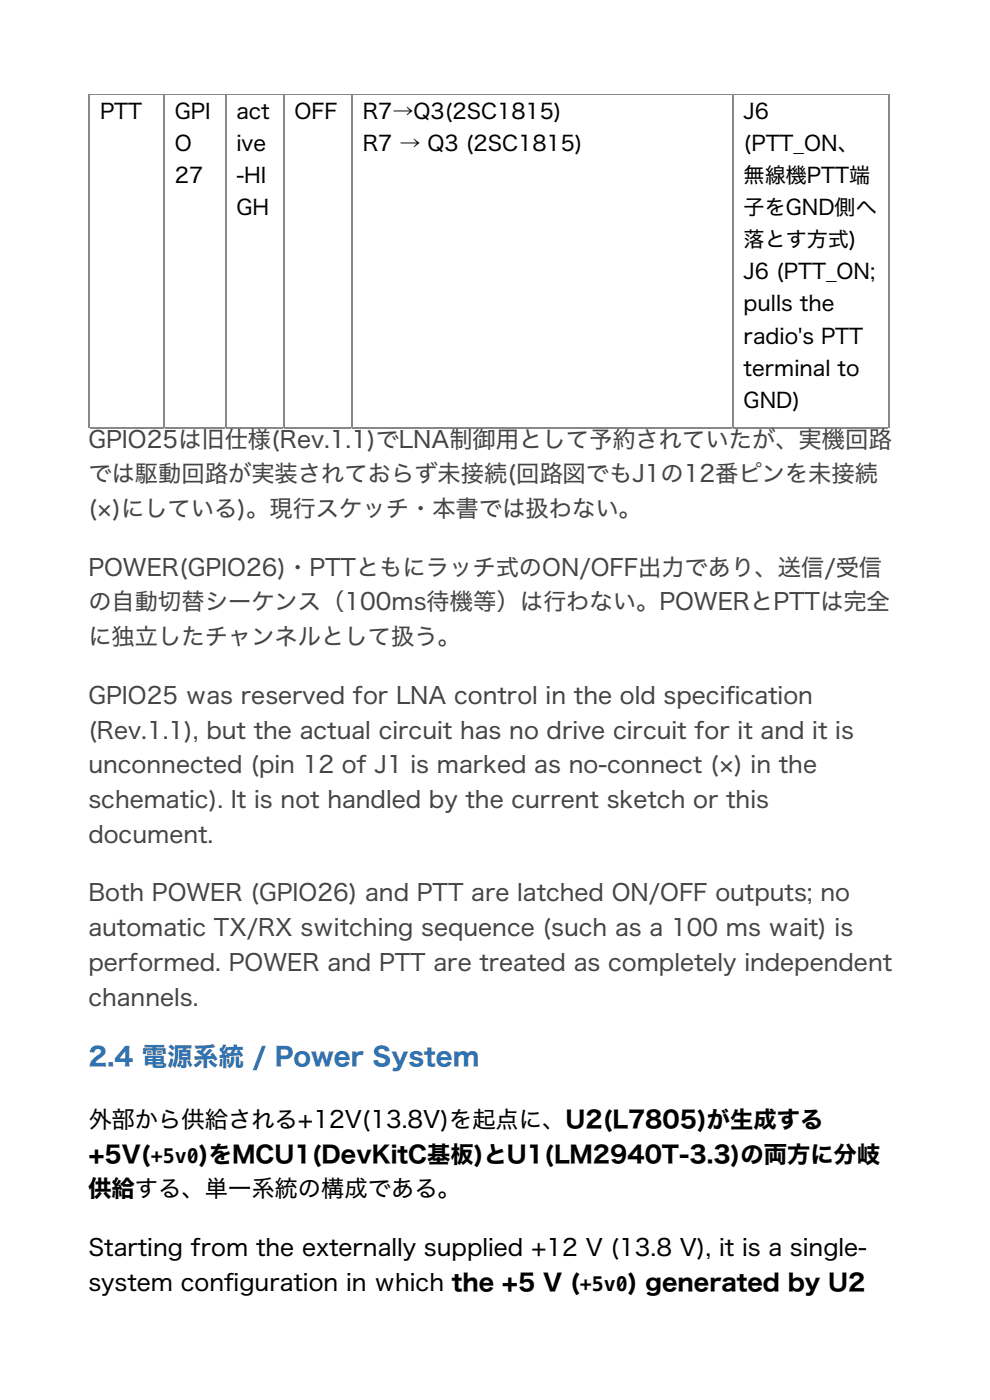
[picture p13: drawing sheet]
<svg xmlns="http://www.w3.org/2000/svg" width="210mm" height="297mm" viewBox="0 0 210 297" stroke-linecap="round" stroke-linejoin="round" font-family="sans-serif">
<defs><g id="words">
<text font-size="5.4" fill="#2e74b5" x="18.7" y="226.2">2.4 電源系統 / Power System</text>
<g font-size="4.9" fill="#444">
<text x="18.7" y="94.9">GPIO25は旧仕様(Rev.1.1)でLNA制御用として予約されていたが、実機回路</text>
<text x="18.7" y="102.3">では駆動回路が実装されておらず未接続(回路図でもJ1の12番ピンを未接続</text>
<text x="18.7" y="109.8">(×)にしている)。現行スケッチ・本書では扱わない。</text>
<text x="18.7" y="122.1">POWER(GPIO26)・PTTともにラッチ式のON/OFF出力であり、送信/受信</text>
<text x="18.7" y="129.5">の自動切替シーケンス（100ms待機等）は行わない。POWERとPTTは完全</text>
<text x="18.7" y="136.9">に独立したチャンネルとして扱う。</text>
<text x="18.7" y="149.3">GPIO25 was reserved for LNA control in the old specif</text>
<text x="153.9" y="149.3">ication</text>
<text x="18.7" y="156.7">(Rev.1.1), but the actual circuit has no drive circuit for it and it is</text>
<text x="18.7" y="164.1">unconnected (pin 12 of J1 is marked as no-connect (×) in the</text>
<text x="18.7" y="171.5">schematic). It is not handled by the current sketch or this</text>
<text x="18.7" y="178.9">document.</text>
<text x="18.7" y="191.2">Both POWER (GPIO26) and PTT are latched ON/OFF outputs; no</text>
<text x="18.7" y="198.7">automatic TX/RX switching sequence (such as a 100 ms wait) is</text>
<text x="18.7" y="206.1">performed. POWER and PTT are treated as completely independent</text>
<text x="18.7" y="213.5">channels.</text>
</g>
<g font-size="4.9">
<text x="18.7" y="239.2">外部から供給される+12V(13.8V)を起点に、U2(L7805)が生成する</text>
<text x="18.7" y="246.6">+5V(</text>
<text x="42.2" y="246.6">)をMCU1(DevKitC基板)とU1(LM2940T-3.3)の両方に分岐</text>
<text x="18.7" y="254">供給する、単一系統の構成である。</text>
<text x="18.7" y="266.4">Starting from the externally supplied +12 V (13.8 V), it is a single-</text>
<text x="18.7" y="273.8">system conf</text>
<text x="47.6" y="273.8">iguration in which the +5 V (</text>
<text x="133.2" y="273.8">) generated by U2</text>
</g>
<g font-size="4.5">
<text x="21.2" y="25.1">PTT</text>
<text x="37.1" y="25.1">GPI</text>
<text x="50.1" y="25.1">act</text>
<text x="62.5" y="25.1">OFF</text>
<text x="77" y="25.1">R7→Q3(2SC1815)</text>
<text x="157.7" y="25.1">J6</text>
<text x="37.1" y="32">O</text>
<text x="50.1" y="32">ive</text>
<text x="77" y="32">R7 → Q3 (2SC1815)</text>
<text x="157.7" y="32">(PTT_ON、</text>
<text x="37.1" y="38.8">27</text>
<text x="50.1" y="38.8">-HI</text>
<text x="157.7" y="38.8">無線機PTT端</text>
<text x="50.1" y="45.6">GH</text>
<text x="157.7" y="45.6">子をGND側へ</text>
<text x="157.7" y="52.4">落とす方式)</text>
<text x="157.7" y="59.2">J6 (PTT_ON;</text>
<text x="157.7" y="66.1">pulls the</text>
<text x="157.7" y="72.9">radio's PTT</text>
<text x="157.7" y="79.7">terminal to</text>
<text x="157.7" y="86.5">GND)</text>
</g>
<g font-size="4.2">
<text x="32" y="246.6">+5v0</text>
<text x="123" y="273.8">+5v0</text>
</g>
</g></defs>
<g fill="#888">
<path d="M18.7 20h.4v.2h-.4z"/>
<path d="M34.6 20h.4v.2h-.4z"/>
</g>
<path d="M19.1 20.1h15.5" fill="none" stroke="#888" stroke-width=".23"/>
<g fill="#888">
<path d="M34.6 20h.4v.2h-.4z"/>
<path d="M47.7 20h.3v.2h-.3z"/>
</g>
<path d="M35 20.1h12.7" fill="none" stroke="#888" stroke-width=".23"/>
<g fill="#888">
<path d="M47.7 20h.3v.2h-.3z"/>
<path d="M60 20h.4v.2h-.4z"/>
</g>
<path d="M48 20.1h12" fill="none" stroke="#888" stroke-width=".23"/>
<g fill="#888">
<path d="M60 20h.4v.2h-.4z"/>
<path d="M74.5 20h.3v.2h-.3z"/>
</g>
<path d="M60.4 20.1h14.1" fill="none" stroke="#888" stroke-width=".23"/>
<g fill="#888">
<path d="M74.5 20h.3v.2h-.3z"/>
<path d="M155.3 20h.3v.2h-.3z"/>
</g>
<path d="M74.8 20.1h80.5" fill="none" stroke="#888" stroke-width=".23"/>
<g fill="#888">
<path d="M155.3 20h.3v.2h-.3z"/>
<path d="M188.4 20h.4v.2h-.4z"/>
</g>
<path d="M19.1 20.1h15.5M35 20.1h12.7M48 20.1h12M60.4 20.1h14.1M74.8 20.1h80.5M155.6 20.1h32.8" fill="none" stroke="#888" stroke-width=".23"/>
<g fill="none" stroke="#888" stroke-width=".35">
<path d="M18.9 20v70.9M34.8 20v70.9M47.9 20v70.9M60.2 20v70.9M74.7 20v70.9M155.4 20v70.9M188.6 20v70.9M19.1 90.7h15.5M35 90.7h12.7M48 90.7h12M60.4 90.7h14.1M74.8 90.7h80.5"/>
<path d="M155.6 90.7h32.8"/>
</g>
<use href="#words"/>
</svg>
